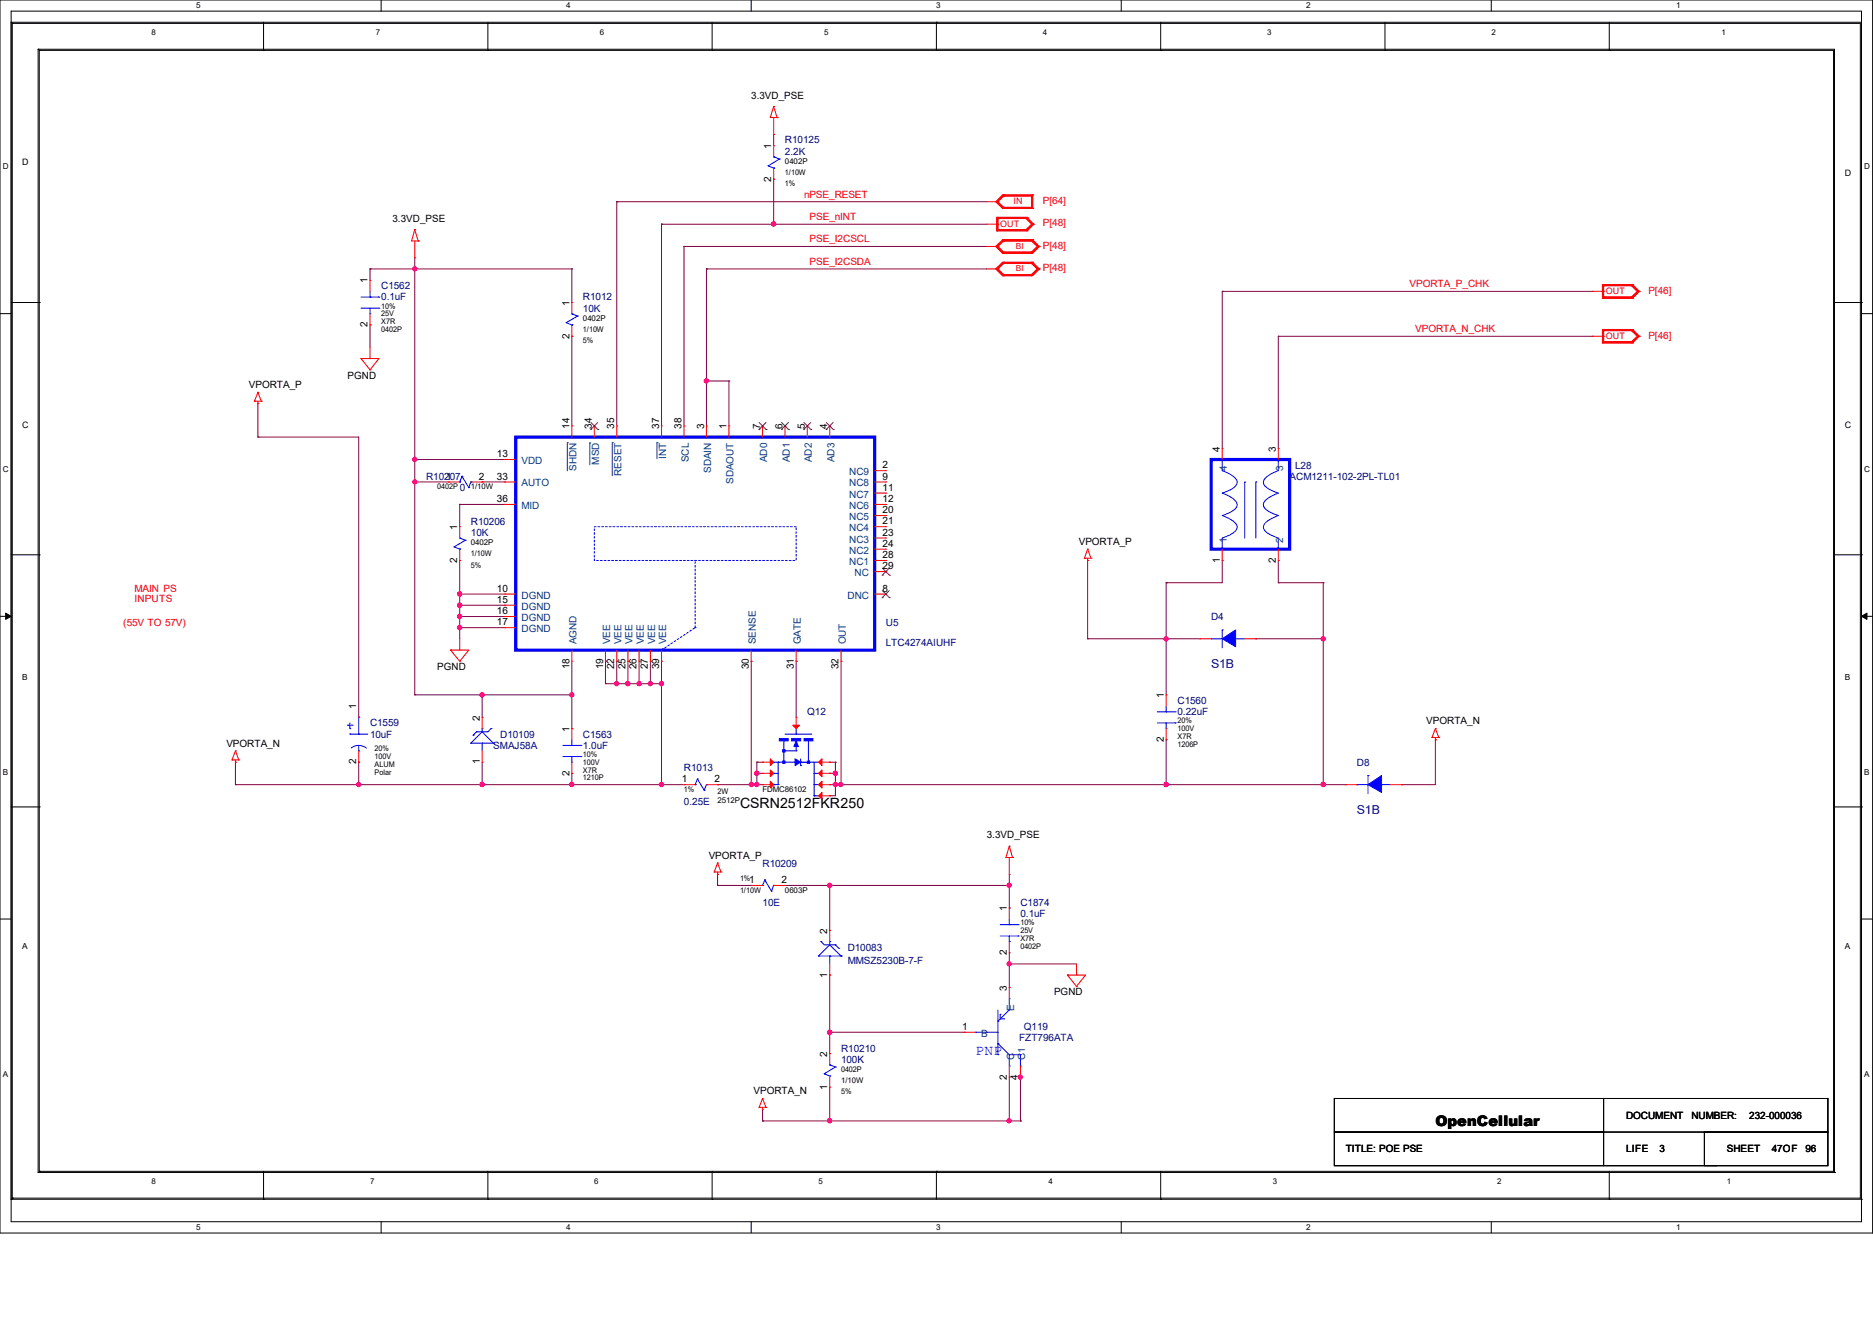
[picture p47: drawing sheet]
<svg xmlns="http://www.w3.org/2000/svg" width="420mm" height="297mm" viewBox="0 0 420 297" stroke-linecap="round" stroke-linejoin="round" font-family="sans-serif">
<defs><g id="words">
<text font-size="3.3" fill="#00f" x="218.7" y="236.6">PNP</text>
<text font-size="3.3" x="321.9" y="252.5">OpenCellular</text>
<text font-size="3.2" x="165.9" y="181.4">CSRN2512FKR250</text>
<g font-size="2.8" fill="#000080">
<text x="271.6" y="149.8">S1B</text>
<text x="304.3" y="182.5">S1B</text>
</g>
<g font-size="2.2">
<text x="168.4" y="22.1">3.3VD_PSE</text>
<text x="172.9" y="33.4" transform="rotate(-90 172.9 33.4)">1</text>
<text x="172.9" y="40.8" transform="rotate(-90 172.9 40.8)">2</text>
<text x="88" y="49.8">3.3VD_PSE</text>
<text x="82.4" y="63.6" transform="rotate(-90 82.4 63.6)">1</text>
<text x="127.7" y="68.6" transform="rotate(-90 127.7 68.6)">1</text>
<text x="82.4" y="73.4" transform="rotate(-90 82.4 73.4)">2</text>
<text x="127.7" y="75.9" transform="rotate(-90 127.7 75.9)">2</text>
<text x="55.8" y="87">VPORTA_P</text>
<text x="77.9" y="85">PGND</text>
<text x="127.7" y="96.3" transform="rotate(-90 127.7 96.3)">14</text>
<text x="132.7" y="96.3" transform="rotate(-90 132.7 96.3)">34</text>
<text x="137.8" y="96.3" transform="rotate(-90 137.8 96.3)">35</text>
<text x="147.8" y="96.3" transform="rotate(-90 147.8 96.3)">37</text>
<text x="152.8" y="96.3" transform="rotate(-90 152.8 96.3)">38</text>
<text x="157.9" y="96.3" transform="rotate(-90 157.9 96.3)">3</text>
<text x="162.9" y="96.3" transform="rotate(-90 162.9 96.3)">1</text>
<text x="170.4" y="96.3" transform="rotate(-90 170.4 96.3)">7</text>
<text x="175.5" y="96.3" transform="rotate(-90 175.5 96.3)">6</text>
<text x="180.5" y="96.3" transform="rotate(-90 180.5 96.3)">5</text>
<text x="185.5" y="96.3" transform="rotate(-90 185.5 96.3)">4</text>
<text x="273.5" y="101.3" transform="rotate(-90 273.5 101.3)">4</text>
<text x="286.1" y="101.3" transform="rotate(-90 286.1 101.3)">3</text>
<text x="100.1" y="107.6">1</text>
<text x="107.4" y="107.6">2</text>
<text x="111.4" y="102.5">13</text>
<text x="111.4" y="107.6">33</text>
<text x="197.9" y="105">2</text>
<text x="197.9" y="107.6">9</text>
<text x="111.4" y="112.6">36</text>
<text x="197.9" y="110.1">11</text>
<text x="197.9" y="112.6">12</text>
<text x="102.5" y="118.9" transform="rotate(-90 102.5 118.9)">1</text>
<text x="197.9" y="115.1">20</text>
<text x="197.9" y="117.6">21</text>
<text x="197.9" y="120.1">23</text>
<text x="197.9" y="122.6">24</text>
<text x="197.9" y="125.2">28</text>
<text x="241.9" y="122.2">VPORTA_P</text>
<text x="102.5" y="126.2" transform="rotate(-90 102.5 126.2)">2</text>
<text x="197.9" y="127.7">29</text>
<text x="273.5" y="126.2" transform="rotate(-90 273.5 126.2)">1</text>
<text x="286.1" y="126.2" transform="rotate(-90 286.1 126.2)">2</text>
<text x="111.4" y="137.8">16</text>
<text x="111.4" y="135.2">15</text>
<text x="111.4" y="132.7">10</text>
<text x="197.9" y="132.7">8</text>
<text x="111.4" y="140.3">17</text>
<text x="98" y="150.4">PGND</text>
<text x="127.7" y="150.2" transform="rotate(-90 127.7 150.2)">18</text>
<text x="135.2" y="150.2" transform="rotate(-90 135.2 150.2)">19</text>
<text x="137.8" y="150.2" transform="rotate(-90 137.8 150.2)">22</text>
<text x="140.3" y="150.2" transform="rotate(-90 140.3 150.2)">25</text>
<text x="142.7" y="150.2" transform="rotate(-90 142.7 150.2)">26</text>
<text x="145.3" y="150.2" transform="rotate(-90 145.3 150.2)">27</text>
<text x="147.8" y="150.2" transform="rotate(-90 147.8 150.2)">39</text>
<text x="167.9" y="150.2" transform="rotate(-90 167.9 150.2)">30</text>
<text x="178" y="150.2" transform="rotate(-90 178 150.2)">31</text>
<text x="188" y="150.2" transform="rotate(-90 188 150.2)">32</text>
<text x="79.9" y="159.1" transform="rotate(-90 79.9 159.1)">1</text>
<text x="107.6" y="161.7" transform="rotate(-90 107.6 161.7)">2</text>
<text x="260.9" y="156.6" transform="rotate(-90 260.9 156.6)">1</text>
<text x="50.8" y="167.5">VPORTA_N</text>
<text x="127.7" y="164.2" transform="rotate(-90 127.7 164.2)">1</text>
<text x="260.9" y="166.5" transform="rotate(-90 260.9 166.5)">2</text>
<text x="319.8" y="162.4">VPORTA_N</text>
<text x="79.9" y="171.5" transform="rotate(-90 79.9 171.5)">2</text>
<text x="107.6" y="171.5" transform="rotate(-90 107.6 171.5)">1</text>
<text x="127.7" y="174" transform="rotate(-90 127.7 174)">2</text>
<text x="152.9" y="175.5">1</text>
<text x="160.2" y="175.5">2</text>
<text x="221.3" y="188.1">3.3VD_PSE</text>
<text x="158.9" y="192.6">VPORTA_P</text>
<text x="168" y="198.1">1</text>
<text x="175.3" y="198.1">2</text>
<text x="185.5" y="209.4" transform="rotate(-90 185.5 209.4)">2</text>
<text x="225.8" y="204.4" transform="rotate(-90 225.8 204.4)">1</text>
<text x="225.8" y="214.2" transform="rotate(-90 225.8 214.2)">2</text>
<text x="185.5" y="219.3" transform="rotate(-90 185.5 219.3)">1</text>
<text x="225.8" y="222.2" transform="rotate(-90 225.8 222.2)">3</text>
<text x="236.3" y="223.3">PGND</text>
<text x="215.7" y="231">1</text>
<text x="185.5" y="237.1" transform="rotate(-90 185.5 237.1)">2</text>
<text x="169" y="245.4">VPORTA_N</text>
<text x="185.5" y="244.4" transform="rotate(-90 185.5 244.4)">1</text>
<text x="225.8" y="242.2" transform="rotate(-90 225.8 242.2)">2</text>
<text x="228.3" y="242.2" transform="rotate(-90 228.3 242.2)">4</text>
<text x="364.6" y="251">DOCUMENT</text>
<text x="379.3" y="251">NUMBER:</text>
<text x="392.3" y="251">232-000036</text>
<text x="301.8" y="258.5">TITLE: POE PSE</text>
<text x="364.6" y="258.5">LIFE</text>
<text x="372.1" y="258.5">3</text>
<text x="387.2" y="258.5">SHEET</text>
<text x="397.3" y="258.5">47OF</text>
<text x="404.8" y="258.5">96</text>
</g>
<g font-size="2.2" fill="#000080">
<text x="176" y="32.2">R10125</text>
<text x="176" y="34.7">2.2K</text>
<text x="85.5" y="64.9">C1562</text>
<text x="85.5" y="67.4">0.1uF</text>
<text x="130.7" y="67.4">R1012</text>
<text x="130.7" y="69.9">10K</text>
<text x="95.5" y="107.6">R10207</text>
<text x="289.2" y="107.6">ACM1211-102-2PL-TL01</text>
<text x="290.4" y="105.1">L28</text>
<text x="103.1" y="110.2">0</text>
<text x="105.6" y="117.7">R10206</text>
<text x="105.6" y="120.2">10K</text>
<text x="198.6" y="140.3">U5</text>
<text x="271.6" y="139.1">D4</text>
<text x="198.6" y="144.9">LTC4274AIUHF</text>
<text x="181" y="160.4">Q12</text>
<text x="264" y="160.4">0.22uF</text>
<text x="264" y="157.9">C1560</text>
<text x="83" y="162.9">C1559</text>
<text x="83" y="165.5">10uF</text>
<text x="110.6" y="168">SMAJ58A</text>
<text x="112.1" y="165.5">D10109</text>
<text x="130.7" y="168">1.0uF</text>
<text x="130.7" y="165.5">C1563</text>
<text x="153.4" y="173">R1013</text>
<text x="304.2" y="171.7">D8</text>
<text x="153.4" y="180.6">0.25E</text>
<text x="171" y="194.4">R10209</text>
<text x="171" y="203.2">10E</text>
<text x="228.8" y="203.2">C1874</text>
<text x="228.8" y="205.7">0.1uF</text>
<text x="190.1" y="213.2">D10083</text>
<text x="190.1" y="216.2">MMSZ5230B-7-F</text>
<text x="228.6" y="233.6">FZT796ATA</text>
<text x="229.6" y="231.1">Q119</text>
<text x="188.6" y="235.9">R10210</text>
<text x="188.6" y="238.4">100K</text>
</g>
<g font-size="2.2" fill="#f00">
<text x="180.3" y="44.3">nPSE_RESET</text>
<text x="233.8" y="45.8">P[64]</text>
<text x="181.5" y="49.4">PSE_nINT</text>
<text x="233.8" y="50.8">P[48]</text>
<text x="181.5" y="54.4">PSE_I2CSCL</text>
<text x="181.5" y="59.4">PSE_I2CSDA</text>
<text x="233.8" y="55.8">P[48]</text>
<text x="233.8" y="60.9">P[48]</text>
<text x="316.1" y="64.4">VPORTA_P_CHK</text>
<text x="369.6" y="65.9">P[46]</text>
<text x="317.3" y="74.5">VPORTA_N_CHK</text>
<text x="369.6" y="75.9">P[46]</text>
<text x="30.1" y="132.8">MAIN PS</text>
<text x="30.1" y="135.1">INPUTS</text>
<text x="27.6" y="140.3">(55V TO 57V)</text>
</g>
<g font-size="2.2" fill="#004080">
<text x="116.9" y="104.1">VDD</text>
<text x="129.3" y="105.6" transform="rotate(-90 129.3 105.6)">SHDN</text>
<text x="134.3" y="104.3" transform="rotate(-90 134.3 104.3)">MSD</text>
<text x="139.4" y="106.7" transform="rotate(-90 139.4 106.7)">RESET</text>
<text x="149.4" y="102.9" transform="rotate(-90 149.4 102.9)">INT</text>
<text x="154.4" y="103.7" transform="rotate(-90 154.4 103.7)">SCL</text>
<text x="159.5" y="106.1" transform="rotate(-90 159.5 106.1)">SDAIN</text>
<text x="172" y="103.7" transform="rotate(-90 172 103.7)">AD0</text>
<text x="177.1" y="103.7" transform="rotate(-90 177.1 103.7)">AD1</text>
<text x="182.1" y="103.7" transform="rotate(-90 182.1 103.7)">AD2</text>
<text x="187.1" y="103.7" transform="rotate(-90 187.1 103.7)">AD3</text>
<text x="190.4" y="106.6">NC9</text>
<text x="275.1" y="105.6" transform="rotate(-90 275.1 105.6)">4</text>
<text x="287.7" y="105.6" transform="rotate(-90 287.7 105.6)">3</text>
<text x="116.9" y="109.1">AUTO</text>
<text x="164.5" y="108.6" transform="rotate(-90 164.5 108.6)">SDAOUT</text>
<text x="190.4" y="111.6">NC7</text>
<text x="190.4" y="109.1">NC8</text>
<text x="116.9" y="114.2">MID</text>
<text x="190.4" y="114.2">NC6</text>
<text x="190.4" y="116.7">NC5</text>
<text x="190.4" y="119.2">NC4</text>
<text x="190.4" y="121.7">NC3</text>
<text x="190.4" y="124.2">NC2</text>
<text x="275.1" y="121.9" transform="rotate(-90 275.1 121.9)">1</text>
<text x="287.7" y="121.9" transform="rotate(-90 287.7 121.9)">2</text>
<text x="190.4" y="126.7">NC1</text>
<text x="191.6" y="129.2">NC</text>
<text x="116.9" y="136.8">DGND</text>
<text x="116.9" y="134.3">DGND</text>
<text x="190" y="134.3">DNC</text>
<text x="116.9" y="141.8">DGND</text>
<text x="116.9" y="139.3">DGND</text>
<text x="129.3" y="144.6" transform="rotate(-90 129.3 144.6)">AGND</text>
<text x="136.8" y="144.6" transform="rotate(-90 136.8 144.6)">VEE</text>
<text x="139.4" y="144.6" transform="rotate(-90 139.4 144.6)">VEE</text>
<text x="141.9" y="144.6" transform="rotate(-90 141.9 144.6)">VEE</text>
<text x="144.4" y="144.6" transform="rotate(-90 144.4 144.6)">VEE</text>
<text x="146.9" y="144.6" transform="rotate(-90 146.9 144.6)">VEE</text>
<text x="149.4" y="144.6" transform="rotate(-90 149.4 144.6)">VEE</text>
<text x="169.5" y="144.6" transform="rotate(-90 169.5 144.6)">SENSE</text>
<text x="179.6" y="144.6" transform="rotate(-90 179.6 144.6)">GATE</text>
<text x="189.7" y="144.6" transform="rotate(-90 189.7 144.6)">OUT</text>
<text x="227.4" y="226.8" transform="rotate(-90 227.4 226.8)">E</text>
<text x="220" y="232.6">B</text>
<text x="227.4" y="237.9" transform="rotate(-90 227.4 237.9)">C</text>
<text x="229.9" y="237.9" transform="rotate(-90 229.9 237.9)">C1</text>
</g>
<g font-size="2">
<text x="5" y="37">D</text>
<text x="413.6" y="39.5">D</text>
<text x="5" y="96.1">C</text>
<text x="413.6" y="96.1">C</text>
</g>
<g font-size="2" fill="#f00">
<text x="227.3" y="45.8">IN</text>
<text x="224.3" y="50.8">OUT</text>
<text x="360.1" y="65.9">OUT</text>
<text x="360.1" y="76">OUT</text>
</g>
<g font-size="1.9" fill="#f00">
<text x="227.8" y="55.8">BI</text>
<text x="227.8" y="60.8">BI</text>
</g>
<g font-size="1.9">
<text x="5" y="152.6">B</text>
<text x="413.6" y="152.6">B</text>
<text x="5" y="212.9">A</text>
<text x="413.6" y="212.9">A</text>
</g>
<g font-size="1.8">
<text x="44" y="1.9">5</text>
<text x="127" y="1.9">4</text>
<text x="209.9" y="1.9">3</text>
<text x="292.9" y="1.9">2</text>
<text x="375.9" y="1.9">1</text>
<text x="34" y="7.9">8</text>
<text x="84.2" y="7.9">7</text>
<text x="134.5" y="7.9">6</text>
<text x="184.8" y="7.9">5</text>
<text x="233.8" y="7.9">4</text>
<text x="284.1" y="7.9">3</text>
<text x="334.4" y="7.9">2</text>
<text x="386" y="7.9">1</text>
<text x=".6" y="38">D</text>
<text x="176" y="36.8">0402P</text>
<text x="418" y="38">D</text>
<text x="130.7" y="72">0402P</text>
<text x=".6" y="105.9">C</text>
<text x="418" y="105.9">C</text>
<text x="105.6" y="122.3">0402P</text>
<text x=".6" y="173.8">B</text>
<text x="418" y="173.8">B</text>
<text x="171" y="177.6">FDMC86102</text>
<text x="160.9" y="180.1">2512P</text>
<text x="176" y="200.2">0603P</text>
<text x=".6" y="241.7">A</text>
<text x="418" y="241.7">A</text>
<text x="34" y="265.6">8</text>
<text x="83" y="265.6">7</text>
<text x="133.3" y="265.6">6</text>
<text x="183.6" y="265.6">5</text>
<text x="235.1" y="265.6">4</text>
<text x="285.4" y="265.6">3</text>
<text x="335.7" y="265.6">2</text>
<text x="387.2" y="265.6">1</text>
<text x="44" y="275.9">5</text>
<text x="127" y="275.9">4</text>
<text x="209.9" y="275.9">3</text>
<text x="292.9" y="275.9">2</text>
<text x="375.9" y="275.9">1</text>
</g>
<g font-size="1.7">
<text x="176" y="41.8">1%</text>
<text x="176" y="39.3">1/10W</text>
<text x="85.5" y="71">25V</text>
<text x="85.5" y="69.2">10%</text>
<text x="85.5" y="74.5">0402P</text>
<text x="85.5" y="72.8">X7R</text>
<text x="130.7" y="77">5%</text>
<text x="130.7" y="74.5">1/10W</text>
<text x="98" y="109.7">0402P</text>
<text x="105.6" y="109.7">1/10W</text>
<text x="105.6" y="124.8">1/10W</text>
<text x="105.6" y="127.3">5%</text>
<text x="264" y="167.6">1206P</text>
<text x="264" y="165.8">X7R</text>
<text x="264" y="164">100V</text>
<text x="264" y="162.3">20%</text>
<text x="84" y="168.6">20%</text>
<text x="84" y="170.3">100V</text>
<text x="84" y="172.1">ALUM</text>
<text x="84" y="173.9">Polar</text>
<text x="130.7" y="173.4">X7R</text>
<text x="130.7" y="171.6">100V</text>
<text x="130.7" y="169.8">10%</text>
<text x="130.7" y="175.1">1210P</text>
<text x="153.4" y="177.6">1%</text>
<text x="160.9" y="178.1">2W</text>
<text x="165.9" y="197.7">1%</text>
<text x="165.9" y="200.2">1/10W</text>
<text x="228.8" y="209.3">25V</text>
<text x="228.8" y="207.5">10%</text>
<text x="228.8" y="212.8">0402P</text>
<text x="228.8" y="211.1">X7R</text>
<text x="188.6" y="245.5">5%</text>
<text x="188.6" y="240.5">0402P</text>
<text x="188.6" y="243">1/10W</text>
</g>
</g></defs>
<path d="M0 0h419.9v276.6h-419.9zM2.5 2.5h414.9v271.6h-414.9z" fill="none" stroke="#000" stroke-width=".22"/>
<g fill="#fff">
<path d="M44 .3h1v1.9h-1z"/>
<path d="M44 274.3h1v2h-1z"/>
</g>
<path d="M85.5 0v2.5M85.5 274.1v2.5" fill="none" stroke="#000" stroke-width=".22"/>
<g fill="#fff">
<path d="M127 .3h.9v1.9h-.9z"/>
<path d="M127 274.3h.9v2h-.9z"/>
</g>
<path d="M168.4 0v2.5M168.4 274.1v2.5" fill="none" stroke="#000" stroke-width=".22"/>
<g fill="#fff">
<path d="M209.9 .3h1v1.9h-1z"/>
<path d="M209.9 274.3h1v2h-1z"/>
</g>
<path d="M251.4 0v2.5M251.4 274.1v2.5" fill="none" stroke="#000" stroke-width=".22"/>
<g fill="#fff">
<path d="M292.9 .3h1v1.9h-1z"/>
<path d="M292.9 274.3h1v2h-1z"/>
</g>
<path d="M334.4 0v2.5M334.4 274.1v2.5" fill="none" stroke="#000" stroke-width=".22"/>
<g fill="#fff">
<path d="M375.9 .3h1v1.9h-1z"/>
<path d="M375.9 274.3h1v2h-1z"/>
<path d="M.6 36.4h1.3v2h-1.3z"/>
<path d="M418 36.4h1.3v2h-1.3z"/>
<path d="M.6 104.3h1.3v2h-1.3z"/>
<path d="M418 104.3h1.3v2h-1.3z"/>
</g>
<path d="M0 70.4h2.5M417.4 70.4h2.5" fill="none" stroke="#000" stroke-width=".22"/>
<g fill="#fff">
<path d="M.6 172.2h1.2v2h-1.2z"/>
<path d="M418 172.2h1.2v2h-1.2z"/>
</g>
<path d="M0 138.3h2.5M417.4 138.3h2.5" fill="none" stroke="#000" stroke-width=".22"/>
<path d="M1.3 137.5l1.2 .8-1.2 .6zM417.4 138.3l1.2-.8v1.4z" fill="#000" stroke="#000" stroke-width=".22"/>
<g fill="#fff">
<path d="M.6 240.1h1.2v2h-1.2z"/>
<path d="M418 240.1h1.2v2h-1.2z"/>
</g>
<g fill="none" stroke="#000" stroke-width=".22">
<path d="M2.5 5h.1M2.5 5h414.9v264M2.5 5v264M2.8 5.2h.1M2.8 5.2v263.6M2.8 5.2h414.4v263.6M8.6 11h.1M8.6 11v252M8.6 11h402.8v252M8.8 11.3h.1M8.8 11.3h402.3v251.5M8.8 11.3v251.5"/>
<path d="M59.1 11.3h.1M59.1 5v6.3M109.4 11.3h.1M109.4 5v6.3M159.7 11.3h.1M159.7 5v6.3M210 5h.1M210 5v6.3M260.3 11.3h.1M260.3 5v6.3M310.6 11.3h.1M310.6 5v6.3"/>
<path d="M360.8 11.3h.1M360.8 5v6.3M2.5 67.9h6.3M8.8 67.9h.1M411.1 67.9h6.3M417.4 67.9h.1M2.5 124.5h6.3M8.8 124.5h.1M411.1 124.5h6.3M417.4 124.5h.1M2.5 181h6.3M8.8 181h.1"/>
<path d="M411.1 181h6.3M417.4 181h.1M0 206.2h2.5M417.4 206.2h2.5M299.2 246.4h110.7v7.6h-110.7zM299.2 254h60.4v7.5h-60.4zM359.6 246.4h.1M359.6 246.4v7.6M382.2 254h27.7v7.5h-27.7zM2.5 269h.1M2.5 269h414.9M2.8 268.8h.1"/>
<path d="M2.8 268.8h414.4M8.6 263h.1M8.6 263h402.8M8.8 262.8h.1M8.8 262.8h402.3M59.1 269h.1M59.1 262.8v6.2M109.4 269h.1M109.4 262.8v6.2M159.7 269h.1M159.7 262.8v6.2M210 262.8h.1"/>
<path d="M210 262.8v6.2M260.3 269h.1M260.3 262.8v6.2M359.6 261.5h25.1M360.8 269h.1M360.8 262.8v6.2M384.7 261.5h.1M411.1 262.8h.1M411.4 263h.1M417.2 268.8h.1M417.4 269h.1"/>
</g>
<g fill="none" stroke="#800040" stroke-width=".22">
<path d="M173.5 30.1h.1M173.5 30.1v2.6M93 57.8v98.1M138.3 45.3h.1M138.3 45.3v50.2M138.3 45.3h83M148.3 50.3h.1M148.3 50.3h73M148.3 50.3v45.2M153.4 55.3h.1M153.4 55.3h67.9M153.4 55.3v40.2"/>
<path d="M173.5 40.2h.1M173.5 50.3h.1M173.5 40.2v10.1M83 72.9h.1M83 60.3h.1M83 60.3h45.2M83 60.3v2.6M83 72.9v5M93 60.3h.1M128.2 60.3h.1M128.2 75.4h.1M128.2 60.3v7.6"/>
<path d="M128.2 75.4v20.1M158.4 60.3h.1M158.4 60.3h62.9M158.4 60.3v35.2M274.1 65.4h.1M274.1 65.4v35.2M274.1 65.4h82.9M286.6 75.4h.1M286.6 75.4v25.2M286.6 75.4h70.4M357 75.4h.1M357 65.4h.1"/>
<path d="M57.8 90.5h.1M57.8 98h.1M57.8 90.5v7.5M57.8 98h22.6v62.9M158.4 85.5h.1M158.4 85.5h5M163.4 85.5h.1M163.4 85.5v10M93 103.1h.1M93 103.1h20.2M93 108.1h7.6M100.6 108.1h.1"/>
<path d="M103.1 113.2h.1M103.1 113.2v5M103.1 113.2h10.1M108.1 108.1h.1M108.1 108.1h5.1M103.1 135.8h.1M103.1 133.3h.1M103.1 138.3h.1M103.1 125.7h.1M103.1 135.8h10.1M103.1 125.7v17.6M103.1 138.3h10.1"/>
<path d="M103.1 133.3h10.1M243.9 125.7h.1M243.9 125.7v17.6M261.5 130.7h.1M261.5 130.7v25.2M274.1 125.7h.1M274.1 125.7v5h-12.6M286.6 125.7h.1M286.6 130.7h.1M286.6 130.7h10.1M286.6 125.7v5M296.7 130.7h.1"/>
<path d="M296.7 130.7v45.3M93 155.9h.1M93 155.9h35.2M103.1 140.8h.1M103.1 140.8h10.1M108.1 155.9h.1M108.1 155.9v5M128.2 155.9h.1M128.2 148.3v15.1M135.8 148.3h.1M135.8 153.4h.1M135.8 148.3v5.1"/>
<path d="M135.8 153.4h12.5M138.3 148.3h.1M138.3 153.4h.1M138.3 148.3v5.1M140.8 148.3h.1M140.8 153.4h.1M140.8 148.3v5.1M143.3 148.3h.1M143.3 153.4h.1M143.3 148.3v5.1M145.8 148.3h.1M145.8 153.4h.1"/>
<path d="M145.8 148.3v5.1M148.3 148.3h.1M148.3 153.4h.1M148.3 148.3v27.7M168.4 148.3h.1M168.4 148.3v27.7M178.5 148.3h.1M178.5 148.3v12.6M188.6 148.3h.1M188.6 148.3v27.7M243.9 143.3h.1M243.9 143.3h25.1"/>
<path d="M261.5 143.3h.1M281.6 143.3h.1M281.6 143.3h15.1M296.7 143.3h.1M52.8 176h.1M52.8 171h.1M52.8 176h100.6M52.8 171v5M80.4 171h.1M80.4 160.9h.1M80.4 171v5M108.1 176h.1"/>
<path d="M108.1 171v5M128.2 173.5h.1M128.2 176h.1M128.2 163.4h.1M128.2 173.5v2.5M148.3 176h.1M160.9 176h.1M160.9 176h10.1M168.4 176h.1M169.7 173.5h.1M169.7 171h.1M169.7 176h.1"/>
<path d="M169.7 171h1.3M169.7 173.5h1.3M169.7 171v5M186.1 171h.1M186.1 178.5h.1M186.1 173.5h.1M186.1 176h.1M186.1 176h115.7M186.1 171h1.2M186.1 173.5h1.2M187.3 176h.1M187.3 171h.1"/>
<path d="M187.3 173.5h.1M187.3 171v7.5h-1.2M188.6 176h.1M261.5 176h.1M261.5 165.9h.1M261.5 165.9v10.1M296.7 176h.1M314.3 176h.1M321.9 165.9h.1M321.9 165.9v10.1h-7.6M160.9 196.1h.1M160.9 198.6h.1"/>
<path d="M160.9 198.6h7.5M160.9 196.1v2.5M176 198.6h50.3M186.1 198.6h.1M186.1 198.6v10.1M226.3 198.6h.1M226.3 196.1v7.6M186.1 218.7h.1M186.1 218.7v17.6M226.3 216.2h.1M226.3 203.7h.1M226.3 213.7v7.8"/>
<path d="M226.3 216.2h15.1M186.1 231.6h.1M186.1 231.6h30.1M226.3 221.5h.1M171 251.5h.1M171 251.5h57.8M171 248.9v2.6M186.1 251.5h.1M186.1 243.9v7.6M226.3 251.5h.1M226.3 241.6v9.9M228.8 251.5h.1"/>
<path d="M228.8 241.6h.1M228.8 241.4v10.1"/>
</g>
<g fill="#f0f" stroke="#f0f" stroke-width=".22">
<circle cx="261.5" cy="143.3" r=".49"/>
<circle cx="296.7" cy="143.3" r=".49"/>
<circle cx="296.7" cy="176" r=".49"/>
<circle cx="103.1" cy="135.7" r=".49"/>
<circle cx="128.2" cy="176" r=".49"/>
<circle cx="93" cy="60.3" r=".48"/>
<circle cx="93" cy="103.1" r=".48"/>
<circle cx="80.4" cy="176" r=".48"/>
<circle cx="108.1" cy="176" r=".49"/>
<circle cx="168.4" cy="176" r=".48"/>
<circle cx="148.3" cy="176" r=".49"/>
<circle cx="148.3" cy="153.4" r=".49"/>
<circle cx="103.1" cy="140.8" r=".49"/>
<circle cx="103.1" cy="138.3" r=".49"/>
<circle cx="138.2" cy="153.4" r=".48"/>
<circle cx="140.8" cy="153.4" r=".49"/>
<circle cx="143.3" cy="153.4" r=".48"/>
<circle cx="145.8" cy="153.4" r=".49"/>
<circle cx="158.4" cy="85.4" r=".49"/>
<circle cx="187.3" cy="176" r=".49"/>
<circle cx="187.3" cy="173.5" r=".49"/>
<circle cx="169.7" cy="176" r=".49"/>
<circle cx="169.7" cy="173.5" r=".49"/>
<circle cx="103.1" cy="133.2" r=".49"/>
<circle cx="261.5" cy="176" r=".49"/>
<circle cx="188.5" cy="176" r=".48"/>
<circle cx="186" cy="198.6" r=".49"/>
<circle cx="226.3" cy="198.6" r=".48"/>
<circle cx="186" cy="231.5" r=".49"/>
<circle cx="173.5" cy="50.2" r=".49"/>
<circle cx="186" cy="251.4" r=".49"/>
<circle cx="226.3" cy="251.4" r=".48"/>
<circle cx="228.8" cy="241.6" r=".49"/>
<circle cx="93" cy="108.1" r=".48"/>
<circle cx="108.1" cy="155.9" r=".49"/>
<circle cx="128.2" cy="155.9" r=".49"/>
<circle cx="226.3" cy="216.2" r=".48"/>
</g>
<g fill="none" stroke="#f00" stroke-width=".22">
<path d="M173.5 30.1h.1M173.5 23.9h.1M173.5 32.7h.1M173.5 26.4v3.7M173.5 32.7v2.5M173.5 37.7v2.5M173.5 23.9l.7 2.5M173.5 23.9l-.8 2.5h1.5M174.2 26.4h.1M93 57.8h.1M93 51.5h.1M93 54.1v3.7"/>
<path d="M93 51.5l.8 2.6M93 51.5l-.7 2.6h1.5M93.8 54.1h.1M173.5 40.2h.1M221.3 45.3h2.5M221.3 50.3h2.5M221.3 55.3h2.5M223.3 45.3h.1M223.3 55.3h.1M223.3 45.3l1.5 1.4M223.3 55.3l1.5 1.5M223.5 45.3h.1"/>
<path d="M223.5 48.8h.1M223.5 51.8h.1M223.5 55.3h.1M223.5 45.3l1.5 1.4M223.5 45.3l1.5 1.2M223.5 48.8h6.8M223.5 48.8v3M223.5 51.8h6.8M223.5 55.3l1.5 1.5M223.5 55.3l1.5 1.3M223.8 45.3h.1M223.8 50.3h.1"/>
<path d="M223.8 49h.1M223.8 51.5h.1M223.8 55.3h.1M223.8 45.3l1.2 1.2M223.8 49h6.3M223.8 49v2.5M223.8 51.5h6.3M223.8 55.3l1.2 1.3M224.8 43.7h.1M224.8 46.7h.1M224.8 56.8h.1M224.8 53.8h.1"/>
<path d="M224.8 58.8h.1M224.8 43.7h6.8M224.8 46.7h6.8M224.8 43.7l-1.5 1.6M224.8 53.8h6.8M224.8 53.8l-1.5 1.5M224.8 58.8h6.8M224.8 58.8l-1.5 1.5M225 44h.1M225 46.5h.1M225 43.7h.1M225 46.7h.1"/>
<path d="M225 56.8h.1M225 53.8h.1M225 56.6h.1M225 54.1h.1M225 58.8h.1M225 59.1h.1M225 54.1h6.3M225 44l-1.2 1.3M225 44h6.3M225 44l-1.5 1.3M225 46.5h6.3M225 43.7l-1.5 1.6"/>
<path d="M225 53.8l-1.5 1.5M225 56.6h6.3M225 54.1l-1.5 1.2M225 54.1l-1.2 1.2M225 58.8l-1.5 1.5M225 59.1h6.3M225 59.1l-1.5 1.2M225 59.1l-1.2 1.2M230.1 49h.1M230.1 48.8h.1M230.1 51.8h.1M230.1 51.5h.1"/>
<path d="M230.1 49l1.2 1.3M230.1 49l1.5 1.3M230.1 48.8l1.5 1.5M230.3 48.8h.1M230.3 51.8h.1M230.3 48.8l1.5 1.5M231.3 44h.1M231.3 46.5h.1M231.3 50.3h.1M231.3 54.1h.1M231.3 53.8h.1M231.3 59.1h.1"/>
<path d="M231.3 58.8h.1M231.3 44v2.5M231.3 50.3l-1.2 1.2M231.3 54.1l1.3 1.2M231.3 54.1l1.5 1.2M231.3 53.8l1.5 1.5M231.3 59.1l1.3 1.2M231.3 59.1l1.5 1.2M231.3 58.8l1.5 1.5M231.6 43.7h.1M231.6 46.7h.1M231.6 50.3h.1"/>
<path d="M231.6 53.8h.1M231.6 58.8h.1M231.6 43.7v3M231.6 50.3l-1.5 1.2M231.6 50.3l-1.5 1.5M231.6 53.8l1.5 1.5M231.6 58.8l1.5 1.5M231.8 50.3h.1M231.8 50.3l-1.5 1.5M232.6 55.3h.1M232.6 55.3l-1.3 1.3M232.8 55.3h.1"/>
<path d="M232.8 55.3l-1.5 1.3M232.8 55.3l-1.5 1.5M233.1 55.3h.1M233.1 55.3l-1.5 1.5h-6.8M83 62.9h.1M83 72.9h.1M83 62.9v2.5M83 70.4v2.5M83 77.9v2.5M128.2 67.9h.1M128.2 75.4h.1M128.2 67.9v2.5"/>
<path d="M128.2 72.9v2.5M221.3 60.3h2.5M223.3 60.3h.1M223.3 60.3l1.5 1.5M223.5 60.3h.1M223.5 60.3l1.5 1.5M223.5 60.3l1.5 1.3M223.8 60.3h.1M223.8 60.3l1.2 1.3M224.8 61.8h.1M225 61.8h.1M225 61.6h.1"/>
<path d="M225 61.6h6.3M232.6 60.3h.1M232.6 60.3l-1.3 1.3M232.8 60.3h.1M232.8 60.3l-1.5 1.3M232.8 60.3l-1.5 1.5M233.1 60.3h.1M233.1 60.3l-1.5 1.5h-6.8M357 65.4h2.6M357 75.4h2.6M359.3 63.8h.1M359.3 66.9h.1"/>
<path d="M359.3 73.9h.1M359.3 76.9h.1M359.3 63.8h6.8M359.3 63.8v3.1M359.3 73.9v3M359.3 66.9h6.8M359.3 73.9h6.8M359.3 76.9h6.8M359.6 65.4h.1M359.6 64.1h.1M359.6 66.6h.1M359.6 75.4h.1"/>
<path d="M359.6 74.2h.1M359.6 76.7h.1M359.6 64.1h6.2M359.6 64.1v2.5M359.6 74.2v2.5M359.6 66.6h6.2M359.6 74.2h6.2M359.6 76.7h6.2M365.8 64.1h.1M365.8 63.8h.1M365.8 66.9h.1M365.8 66.6h.1"/>
<path d="M365.8 74.2h.1M365.8 73.9h.1M365.8 76.9h.1M365.8 76.7h.1M365.8 64.1l1.3 1.3M365.8 64.1l1.6 1.3M365.8 63.8l1.6 1.6M365.8 74.2l1.3 1.2M365.8 74.2l1.6 1.2M365.8 73.9l1.6 1.5M366.1 63.8h.1M366.1 66.9h.1"/>
<path d="M366.1 73.9h.1M366.1 76.9h.1M366.1 63.8l1.5 1.6M366.1 73.9l1.5 1.5M367.1 65.4h.1M367.1 75.4h.1M367.1 65.4l-1.3 1.2M367.1 75.4l-1.3 1.3M367.4 65.4h.1M367.4 75.4h.1M367.4 65.4l-1.6 1.2M367.4 65.4l-1.6 1.5"/>
<path d="M367.4 75.4l-1.6 1.3M367.4 75.4l-1.6 1.5M367.6 65.4h.1M367.6 75.4h.1M367.6 65.4l-1.5 1.5M367.6 75.4l-1.5 1.5M57.1 90h.1M57.1 90h1.5M57.8 90.5h.1M57.8 88h.1M57.8 90v.5M57.8 88l-.7 2"/>
<path d="M57.8 88l.8 2M58.6 90h.1M80.9 80.4h.1M80.9 80.4l2.1 2.6M80.9 80.4h4.1l-2 2.6M83 80.4h.1M83 83h.1M128.2 95.5h.1M128.2 95.5v2.5M133.3 95.5h.1M133.3 95.5v2.5M138.3 95.5h.1"/>
<path d="M138.3 95.5v2.5M148.3 95.5h.1M148.3 95.5v2.5M153.4 95.5h.1M153.4 95.5v2.5M158.4 95.5h.1M158.4 95.5v2.5M163.4 95.5h.1M163.4 95.5v2.5M171 95.5h.1M171 95.5v2.5M176 95.5h.1"/>
<path d="M176 95.5v2.5M181 95.5h.1M181 95.5v2.5M186.1 95.5h.1M186.1 95.5v2.5M100.6 108.1h.1M100.6 108.1h2.5M103.1 118.2h.1M103.1 118.2v2.5M105.6 108.1h2.5M108.1 108.1h.1M113.2 103.1h.1"/>
<path d="M113.2 108.1h.1M113.2 113.2h.1M113.2 108.1h2.5M113.2 103.1h2.5M113.2 113.2h2.5M196.1 108.1h2.5M196.1 113.2h2.5M196.1 105.6h2.5M196.1 110.6h2.5M196.1 115.7h2.5M196.1 118.2h2.5M198.6 105.6h.1"/>
<path d="M198.6 110.6h.1M198.6 113.2h.1M198.6 115.7h.1M198.6 118.2h.1M198.6 108.1h.1M274.1 100.6h.1M274.1 100.6v2.5M286.6 100.6h.1M286.6 100.6v2.5M103.1 125.7h.1M103.1 123.2v2.5M113.2 138.3h.1"/>
<path d="M113.2 135.8h.1M113.2 133.3h.1M113.2 138.3h2.5M113.2 135.8h2.5M113.2 133.3h2.5M196.1 133.3h2.5M196.1 120.7h2.5M196.1 123.2h2.5M196.1 125.7h2.5M196.1 128.2h2.5M198.6 120.7h.1M198.6 123.2h.1"/>
<path d="M198.6 125.7h.1M198.6 128.2h.1M198.6 133.3h.1M243.2 125.2h.1M243.2 125.2h1.4M243.9 125.7h.1M243.9 123.2h.1M243.9 125.2v.5M243.9 123.2l-.7 2M243.9 123.2l.7 2M244.6 125.2h.1M274.1 125.7h.1"/>
<path d="M274.1 123.2v2.5M286.6 125.7h.1M286.6 123.2v2.5M101 145.8h.1M101 145.8l2.1 2.5M101 145.8h4.1l-2 2.5M103.1 145.8h.1M103.1 148.3h.1M103.1 143.3v2.5M113.2 140.8h.1M113.2 140.8h2.5M128.2 148.3h.1"/>
<path d="M128.2 145.8v2.5M135.8 148.3h.1M135.8 145.8v2.5M138.3 148.3h.1M138.3 145.8v2.5M140.8 148.3h.1M140.8 145.8v2.5M143.3 148.3h.1M143.3 145.8v2.5M145.8 148.3h.1M145.8 145.8v2.5M148.3 148.3h.1"/>
<path d="M148.3 145.8v2.5M168.4 148.3h.1M168.4 145.8v2.5M178.5 148.3h.1M178.5 145.8v2.5M188.6 148.3h.1M188.6 145.8v2.5M261.5 155.9h.1M261.5 155.9v2.5M269 143.3h.1M269 143.3h2.6M279.1 143.3h2.5"/>
<path d="M281.6 143.3h.1M52 170.5h.1M52 170.5h1.6M52.8 171h.1M52.8 168.4h.1M52.8 170.5v.5M52.8 168.4l-.8 2.1M52.8 168.4l.8 2.1M53.6 170.5h.1M80.4 160.9h.1M80.4 171h.1M80.4 168.4v2.6"/>
<path d="M108.1 160.9h.1M108.1 171h.1M108.1 160.9v2.5M108.1 168.4v2.6M128.2 163.4h.1M128.2 173.5h.1M128.2 163.4v2.5M128.2 171v2.5M153.4 176h.1M153.4 176h2.5M158.4 176h2.5M160.9 176h.1"/>
<path d="M171 171h.1M171 173.5h.1M171 176h.1M171 176h2.5M171 171h2.5M171 173.5h2.5M178.5 160.9h.1M178.5 160.9v2.5M183.6 176h2.5M183.6 178.5h2.5M183.6 171h2.5M183.6 173.5h2.5"/>
<path d="M186.1 178.5h.1M186.1 176h.1M186.1 173.5h.1M186.1 171h.1M261.5 165.9h.1M261.5 163.4v2.5M301.8 176h.1M301.8 176h2.4M311.8 176h2.5M314.3 176h.1M321.1 165.4h.1M321.1 165.4h1.5"/>
<path d="M321.9 165.9h.1M321.9 163.4h.1M321.9 165.4v.5M321.9 163.4l-.8 2M321.9 163.4l.7 2M322.6 165.4h.1M160.1 195.6h.1M160.1 195.6h1.6M160.9 196.1h.1M160.9 193.6h.1M160.9 195.6v.5M160.9 193.6l-.8 2"/>
<path d="M160.9 193.6l.8 2M161.7 195.6h.1M168.4 198.6h.1M168.4 198.6h2.6M173.5 198.6h2.5M176 198.6h.1M226.3 196.1h.1M226.3 189.8h.1M226.3 192.4v3.7M226.3 189.8l.7 2.6M226.3 189.8l-.7 2.6h1.4M227 192.4h.1"/>
<path d="M186.1 208.7h.1M186.1 218.7h.1M186.1 208.7v2.5M186.1 216.2v2.5M226.3 203.7h.1M226.3 213.7h.1M226.3 203.7v2.5M226.3 211.2v2.5M239.4 218.7h.1M239.4 218.7l2 2.6M239.4 218.7h4l-2 2.6M241.4 218.7h.1"/>
<path d="M241.4 216.2v2.5M186.1 236.3h.1M186.1 236.3v2.6M216.2 231.6h.1M216.2 231.6h2.5M226.3 221.5h.1M226.3 221.5v2.5M226.3 239.1v2.5M228.8 239.1v2.5M241.4 221.3h.1M170.2 248.4h.1M170.2 248.4h1.5"/>
<path d="M171 248.9h.1M171 246.4h.1M171 248.4v.5M171 246.4l-.8 2M171 246.4l.7 2M171.7 248.4h.1M186.1 243.9h.1M186.1 241.4v2.5M226.3 241.6h.1M228.8 241.6h.1"/>
</g>
<g fill="none" stroke="#00f" stroke-width=".22">
<path d="M172.3 37.2h.1M172.3 37.2l1.2 .5M173.5 37.7h.1M173.5 35.2h.1M173.5 35.2l1.3 .5M174.8 35.7h.1M174.8 35.7l-2.5 1.5M80.9 66.6h4.1M80.9 69.1h4.1M83 70.4h.1M83 66.6h.1M83 65.4v1.2"/>
<path d="M83 69.1v1.3M85 66.6h.1M85 69.1h.1M127 72.4h.1M127 72.4l1.2 .5M128.2 72.9h.1M128.2 70.4h.1M128.2 70.4l1.3 .5M129.5 70.9h.1M129.5 70.9l-2.5 1.5M103.1 108.1h.1M103.6 106.8h.1"/>
<path d="M103.6 106.8l-.5 1.3M103.6 106.8l1.5 2.6M105.1 109.4h.1M105.6 108.1h.1M105.6 108.1l-.5 1.3M274.1 103.1v2.5l1 .4a3.8 3.8 0 0 1 2.3 2.2l-.2 .6-.5 .6-1.1 .6-1.5 .6 1 .5a3.8 3.8 0 0 1 2.3 2.1l-.2 .6-.5 .6-1.1 .6-1.5 .7 1 .4a3.7 3.7 0 0 1 2.3 2.2l-.2 .5a7.1 7.1 0 0 1-3.1 1.9v2.5M279.1 108.1h.1M279.1 108.1v12.6M281.6 108.1h.1M281.6 108.1v12.6M286.6 103.1v2.5l-1 .4a3.8 3.8 0 0 0-2.3 2.2l.2 .6 .5 .6 1.1 .6 1.5 .6-1 .5a3.8 3.8 0 0 0-2.3 2.1l.2 .6 .5 .6 1.1 .6 1.5 .7-1 .4a3.7 3.7 0 0 0-2.3 2.2l.2 .5a7.1 7.1 0 0 0 3.1 1.9v2.5M286.6 103.1h.1"/>
<path d="M101.8 122.7h.1M101.8 122.7l1.3 .5M103.1 123.2h.1M103.1 120.7h.1M103.1 120.7l1.3 .5M104.4 121.2h.1M104.4 121.2l-2.6 1.5M259.5 159.7h4M261.5 159.7h.1M261.5 158.4v1.3M263.5 159.7h.1M271.6 143.3h.1"/>
<path d="M271.6 143.3h2.5M274.1 141.3h.1M274.1 141.3v4M276.6 143.3h.1M276.6 143.3h2.5M77.9 162.7h.1M77.9 162.7h1.3M78.4 163.4h.1M78.4 164.7h.1M78.4 162.2v1.2M78.4 164.7h4.1M78.7 167.8a2.77 2.77 0 0 1 3.4 0"/>
<path d="M80.4 168.4h.1M80.4 164.7h.1M80.4 160.9v3.8M80.4 167.2v1.2M105.6 166.7h.1M105.6 166.7h5M106.1 164.9h.1M106.8 164.2h.1M106.8 164.2l-.7 .7M108.1 163.4h.1M108.1 166.7h.1M108.1 164.2l2.5 2.5"/>
<path d="M108.1 164.2l-2.5 2.5M108.1 163.4v.8M108.1 166.7v1.7M110.1 163.4h.1M110.1 163.4l-.7 .8h-2.6M110.6 166.7h.1M126.2 167.2h4.1M126.2 169.7h4.1M128.2 171h.1M128.2 167.2h.1M128.2 165.9v1.3M128.2 169.7v1.3"/>
<path d="M130.3 167.2h.1M130.3 169.7h.1M155.9 176h.1M156.4 174.8h.1M156.4 174.8l-.5 1.2M156.4 174.8l1.5 2.4M157.9 177.2h.1M158.4 176h.1M158.4 176l-.5 1.2M173.5 171h.1M173.5 176h.1M173.5 173.5h.1"/>
<path d="M173.5 176h1M173.5 171h2M173.5 173.5h1M174.5 171h.1M174.5 176h.1M174.5 171v5M175.8 168.2h.1M175.8 170.7h.1M175.8 166.2v2M175.8 168.7v2M176 168.4h.1M176 164.7h5.8"/>
<path d="M176 171h2.3M176 168.4h2.5M178.3 171h.1M178.5 168.4h.1M178.5 164.7h.1M178.5 163.4v1.3M178.5 167.5v.9M179.5 171.7h.1M179.5 171h.1M179.5 170.2v1.5M179.5 171h1.5M181.3 170.7h.1"/>
<path d="M181.3 166.2v4.5M181.5 171h.1M181.5 171h2.1M181.8 164.7h.1M182.5 178.5h.1M182.5 176h.1M182.5 173.5h.1M182.5 176h1.1M182.5 171v7.5M182.5 178.5h1.1M182.5 173.5h1.1M259.5 162.2h4"/>
<path d="M261.5 163.4h.1M261.5 162.2v1.2M263.5 162.2h.1M304.2 176h.1M304.2 176h2.5M306.7 174h.1M306.7 174v4M309.3 176h.1M309.3 176h2.5M171 198.6h.1M171.5 197.4h.1M171.5 197.4l-.5 1.2"/>
<path d="M171.5 197.4l1.5 2.5M173 199.9h.1M173.5 198.6h.1M173.5 198.6l-.5 1.3M183.6 214.5h.1M183.6 214.5h5M184.1 211.2h.1M184.1 211.2l.7 .8h2.5M186.1 211.2h.1M186.1 214.5h.1M186.1 212l-2.5 2.5M186.1 212l2.5 2.5"/>
<path d="M186.1 211.2v.8M186.1 214.5v1.7M187.3 212h.1M187.3 212l.8 .7M188.1 212.7h.1M188.6 214.5h.1M224.3 207.4h4M224.3 210h4M226.3 211.2h.1M226.3 207.4h.1M226.3 206.2v1.2M226.3 210v1.2"/>
<path d="M228.3 207.4h.1M228.3 210h.1M186.1 238.9h.1M186.1 238.9l1.2 .5M187.3 239.4h.1M187.3 239.4l-2.5 1.5M218.7 231.6h.1M218.7 231.6h5.1M221.3 231.6h.1M223.8 236.6h.1M223.8 229.1h.1M223.8 234.1h.1"/>
<path d="M223.8 226.6v10M223.8 234.1l2.5 2.5M224.3 227.5h.1M224.3 227.5v1.1h.7M225 228.6h.1M226.3 224h.1M226.3 239.1h.1M226.3 224v2.6l-2.5 2.5M226.3 236.6v2.5M226.3 236.6h2.5M228.8 236.6h.1M228.8 239.1h.1"/>
<path d="M228.8 236.6v2.5M184.8 240.9h.1M184.8 240.9l1.3 .5M186.1 241.4h.1"/>
</g>
<g fill="#00f" stroke="#00f" stroke-width=".22">
<path d="M306.7 176l3.1-2v3.8z"/>
<path d="M274.1 143.3l3-2v3.8z"/>
<path d="M178.3 170.2l1.2 .8-1.2 .7z"/>
<path d="M178.5 166.2l.5 1.3h-1z"/>
<path d="M180.3 165.7h2v.5h-2z" fill-rule="evenodd"/>
<path d="M177.5 165.7h2v.5h-2z" fill-rule="evenodd"/>
<path d="M174.8 165.7h1.9v.5h-1.9z" fill-rule="evenodd"/>
<path d="M175.5 168.2h.5v.5h-.5z" fill-rule="evenodd"/>
<path d="M175.5 170.7h.5v.5h-.5z" fill-rule="evenodd"/>
<path d="M181 170.7h.5v.5h-.5z" fill-rule="evenodd"/>
</g>
<g fill="#f00" stroke="#f00" stroke-width=".22">
<path d="M177.8 162.7h1.5l-.8 .7z"/>
<path d="M183.6 178.5l.7-.7v1.5z"/>
<path d="M172.7 170.2l.8 .8-.8 .7z"/>
<path d="M183.6 176l.7-.7v1.5z"/>
<path d="M184.3 172.7v1.5l-.7-.7z"/>
<path d="M184.3 170.2v1.5l-.7-.7z"/>
<path d="M172.7 172.7l.8 .8-.8 .7z"/>
<path d="M172.7 175.3l.8 .7-.8 .8z"/>
</g>
<path d="M115.7 98h80.4v47.8h-80.4zM271.6 103.1h17.6v20.1h-17.6z" fill="none" stroke="#00f" stroke-width=".72"/>
<path d="M133.3 118.2h45.2v7.5h-45.2zM155.9 125.7h.1M148.3 145.8l7.6-5M155.9 140.8h.1M155.9 140.8v-15.1" fill="none" stroke="#00f" stroke-width=".22" stroke-dasharray=".4"/>
<g fill="none" stroke="#804000" stroke-width=".22">
<path d="M132.5 96.4h.1M132.5 94.8l1.6 1.6M134 94.8l-1.5 1.6M134.1 96.4h.1M170.2 96.4h.1M170.2 94.8l1.6 1.6M171.7 94.8l-1.5 1.6M171.8 96.4h.1M175.2 96.4h.1M175.3 94.8l1.5 1.6M176.8 94.8l-1.6 1.6M176.8 96.4h.1"/>
<path d="M180.2 96.4h.1M180.3 94.8l1.5 1.6M181.8 94.8l-1.6 1.6M181.8 96.4h.1M185.3 96.4h.1M185.3 94.8l1.6 1.6M186.8 94.8l-1.5 1.6M186.9 96.4h.1M197.8 129h.1M197.8 134.1h.1M197.9 127.5l1.5 1.5M197.9 132.5l1.5 1.6"/>
<path d="M199.4 127.5l-1.6 1.5M199.4 132.5l-1.6 1.6M199.4 129h.1M199.4 134.1h.1"/>
</g>
<path d="M127.2 99.3h.1M127.2 99.3v6.3M132.2 99.4h.1M132.2 99.4v4.9M137.3 99.3h.1M137.3 99.3v7.4M147.3 99.3h.1M147.3 99.3v3.6" fill="none" stroke="#004080" stroke-width=".22"/>
<use href="#words"/>
</svg>
